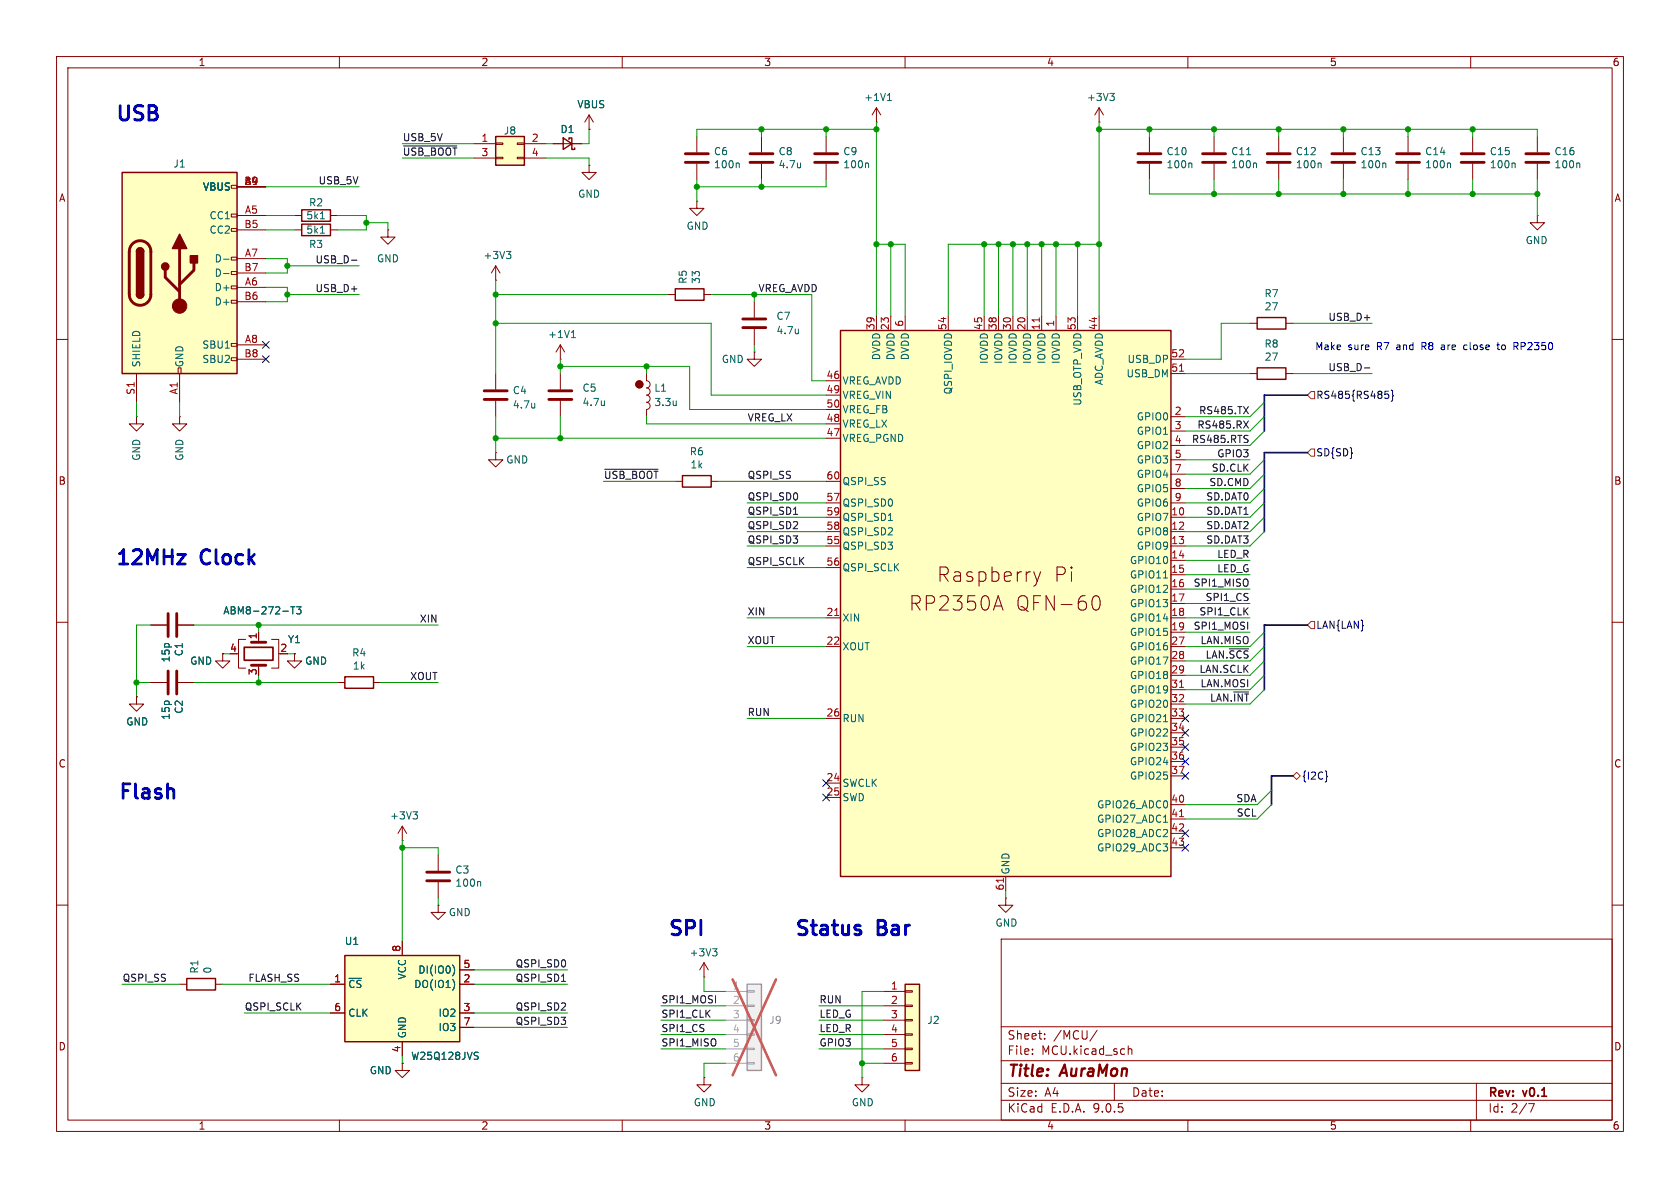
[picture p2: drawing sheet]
<svg xmlns="http://www.w3.org/2000/svg" width="297mm" height="210mm" viewBox="0 0 297 210" stroke-linecap="round" stroke-linejoin="round" font-family="sans-serif">
<defs><g id="words">
<g font-size="3.5" fill="#0000c2">
<text x="20.3" y="22.1">USB</text>
<text x="20.3" y="100.6">12MHz</text>
<text x="35.7" y="100.6">Clock</text>
<text x="20.8" y="142">Flash</text>
<text x="117.8" y="166.1">SPI</text>
<text x="140.2" y="166.1">Status</text>
<text x="155.1" y="166.1">Bar</text>
</g>
<g font-size="3.5" fill="#840000">
<text x="165.6" y="103.1">Raspberry</text>
<text x="186.2" y="103.1">Pi</text>
<text x="160.7" y="108.2">RP2350A</text>
<text x="179.5" y="108.2">QFN-60</text>
</g>
<g font-size="2.8" fill="#840000">
<text x="178" y="190.9">Title:</text>
<text x="187.7" y="190.9">AuraMon</text>
</g>
<g font-size="2.1" fill="#840000">
<text x="178" y="184">Sheet:</text>
<text x="186.2" y="184">/MCU/</text>
<text x="178" y="186.7">File:</text>
<text x="184.1" y="186.7">MCU.kicad_sch</text>
<text x="178" y="196.9">KiCad</text>
<text x="178" y="194.1">Size:</text>
<text x="184.7" y="194.1">A4</text>
<text x="185.7" y="196.9">E.D.A.</text>
<text x="193.3" y="196.9">9.0.5</text>
<text x="200" y="194.1">Date:</text>
<text x="263" y="194.3">Rev:</text>
<text x="263" y="196.9">Id:</text>
<text x="267.1" y="196.9">2/7</text>
<text x="269.4" y="194.3">v0.1</text>
</g>
<g font-size="1.8" fill="#840000">
<text x="35" y="11.9">1</text>
<text x="85" y="11.9">2</text>
<text x="135" y="11.9">3</text>
<text x="185" y="11.9">4</text>
<text x="235" y="11.9">5</text>
<text x="285" y="11.9">6</text>
<text x="10.3" y="35.9">A</text>
<text x="285.3" y="35.9">A</text>
<text x="10.3" y="85.9">B</text>
<text x="285.3" y="85.9">B</text>
<text x="10.3" y="135.9">C</text>
<text x="285.3" y="135.9">C</text>
<text x="10.3" y="185.9">D</text>
<text x="285.3" y="185.9">D</text>
<text x="35" y="199.9">1</text>
<text x="85" y="199.9">2</text>
<text x="135" y="199.9">3</text>
<text x="185" y="199.9">4</text>
<text x="235" y="199.9">5</text>
<text x="285" y="199.9">6</text>
</g>
<g font-size="1.8" fill="#006464">
<text x="89" y="24">J8</text>
<text x="99" y="23.7">D1</text>
<text x="102" y="19.3">VBUS</text>
<text x="152.7" y="18.1">+1V1</text>
<text x="192" y="18.1">+3V3</text>
<text x="30.6" y="29.8">J1</text>
<text x="126.1" y="27.6">C6</text>
<text x="126.1" y="29.9">100n</text>
<text x="137.6" y="27.6">C8</text>
<text x="137.6" y="29.9">4.7u</text>
<text x="149" y="27.6">C9</text>
<text x="149" y="29.9">100n</text>
<text x="206.1" y="29.9">100n</text>
<text x="206.1" y="27.6">C10</text>
<text x="217.6" y="29.9">100n</text>
<text x="217.6" y="27.6">C11</text>
<text x="229" y="29.9">100n</text>
<text x="229" y="27.6">C12</text>
<text x="240.4" y="29.9">100n</text>
<text x="240.4" y="27.6">C13</text>
<text x="251.9" y="29.9">100n</text>
<text x="251.9" y="27.6">C14</text>
<text x="263.3" y="29.9">100n</text>
<text x="263.3" y="27.6">C15</text>
<text x="274.7" y="29.9">100n</text>
<text x="274.7" y="27.6">C16</text>
<text x="35.8" y="33.9">VBUS</text>
<text x="102.1" y="35.2">GND</text>
<text x="36.9" y="39">CC1</text>
<text x="36.9" y="41.5">CC2</text>
<text x="54.1" y="39">5k1</text>
<text x="54.1" y="41.5">5k1</text>
<text x="54.5" y="36.7">R2</text>
<text x="121.3" y="40.8">GND</text>
<text x="37.8" y="46.6">D-</text>
<text x="54.5" y="44">R3</text>
<text x="66.5" y="46.6">GND</text>
<text x="85.4" y="46">+3V3</text>
<text x="269.6" y="43.4">GND</text>
<text x="37.8" y="49.1">D-</text>
<text x="37.8" y="51.7">D+</text>
<text x="121.6" y="50.3" transform="rotate(-90 121.6 50.3)">R5</text>
<text x="123.9" y="50.3" transform="rotate(-90 123.9 50.3)">33</text>
<text x="223.4" y="52.8">R7</text>
<text x="37.8" y="54.2">D+</text>
<text x="96.8" y="60">+1V1</text>
<text x="137.2" y="56.7">C7</text>
<text x="137.2" y="59.3">4.7u</text>
<text x="223.5" y="55.1">27</text>
<text x="25" y="65" transform="rotate(-90 25 65)">SHIELD</text>
<text x="32.6" y="65" transform="rotate(-90 32.6 65)">GND</text>
<text x="35.7" y="61.8">SBU1</text>
<text x="35.7" y="64.4">SBU2</text>
<text x="127.5" y="64.4">GND</text>
<text x="155.8" y="63.8" transform="rotate(-90 155.8 63.8)">DVDD</text>
<text x="158.3" y="63.8" transform="rotate(-90 158.3 63.8)">DVDD</text>
<text x="160.9" y="63.8" transform="rotate(-90 160.9 63.8)">DVDD</text>
<text x="174.9" y="64.4" transform="rotate(-90 174.9 64.4)">IOVDD</text>
<text x="177.4" y="64.4" transform="rotate(-90 177.4 64.4)">IOVDD</text>
<text x="179.9" y="64.4" transform="rotate(-90 179.9 64.4)">IOVDD</text>
<text x="182.5" y="64.4" transform="rotate(-90 182.5 64.4)">IOVDD</text>
<text x="185" y="64.4" transform="rotate(-90 185 64.4)">IOVDD</text>
<text x="187.6" y="64.4" transform="rotate(-90 187.6 64.4)">IOVDD</text>
<text x="199.2" y="64.4">USB_DP</text>
<text x="223.4" y="61.6">R8</text>
<text x="223.5" y="64">27</text>
<text x="90.6" y="69.9">C4</text>
<text x="102.9" y="69.4">C5</text>
<text x="102.9" y="72">4.7u</text>
<text x="115.6" y="69.4">L1</text>
<text x="115.6" y="72">3.3u</text>
<text x="148.8" y="68.2">VREG_AVDD</text>
<text x="148.8" y="70.7">VREG_VIN</text>
<text x="168.5" y="69.8" transform="rotate(-90 168.5 69.8)">QSPI_IOVDD</text>
<text x="191.4" y="71.8" transform="rotate(-90 191.4 71.8)">USB_OTP_VDD</text>
<text x="195.2" y="68.2" transform="rotate(-90 195.2 68.2)">ADC_AVDD</text>
<text x="199.1" y="66.9">USB_DM</text>
<text x="90.6" y="72.4">4.7u</text>
<text x="148.8" y="73.3">VREG_FB</text>
<text x="148.8" y="75.8">VREG_LX</text>
<text x="200.9" y="74.5">GPIO0</text>
<text x="200.9" y="77.1">GPIO1</text>
<text x="25" y="81.6" transform="rotate(-90 25 81.6)">GND</text>
<text x="32.6" y="81.6" transform="rotate(-90 32.6 81.6)">GND</text>
<text x="89.4" y="82.1">GND</text>
<text x="121.8" y="80.7">R6</text>
<text x="122" y="83">1k</text>
<text x="148.8" y="78.3">VREG_PGND</text>
<text x="200.9" y="79.6">GPIO2</text>
<text x="200.9" y="82.1">GPIO3</text>
<text x="148.8" y="86">QSPI_SS</text>
<text x="148.8" y="89.8">QSPI_SD0</text>
<text x="200.9" y="84.7">GPIO4</text>
<text x="200.9" y="87.2">GPIO5</text>
<text x="200.9" y="89.8">GPIO6</text>
<text x="148.8" y="92.3">QSPI_SD1</text>
<text x="148.8" y="94.8">QSPI_SD2</text>
<text x="200.9" y="92.3">GPIO7</text>
<text x="200.9" y="94.8">GPIO8</text>
<text x="148.8" y="97.4">QSPI_SD3</text>
<text x="148.8" y="101.2">QSPI_SCLK</text>
<text x="199.7" y="99.9">GPIO10</text>
<text x="200.9" y="97.4">GPIO9</text>
<text x="199.7" y="102.5">GPIO11</text>
<text x="199.7" y="105">GPIO12</text>
<text x="199.7" y="107.5">GPIO13</text>
<text x="39.4" y="108.8">ABM8-272-T3</text>
<text x="50.8" y="113.9">Y1</text>
<text x="148.8" y="110.1">XIN</text>
<text x="199.7" y="110.1">GPIO14</text>
<text x="199.7" y="112.6">GPIO15</text>
<text x="30.2" y="117.2" transform="rotate(-90 30.2 117.2)">15p</text>
<text x="32.5" y="116.1" transform="rotate(-90 32.5 116.1)">C1</text>
<text x="33.5" y="117.7">GND</text>
<text x="53.8" y="117.7">GND</text>
<text x="62.2" y="116.3">R4</text>
<text x="62.3" y="118.6">1k</text>
<text x="148.8" y="115.2">XOUT</text>
<text x="199.7" y="115.2">GPIO16</text>
<text x="199.7" y="117.7">GPIO17</text>
<text x="199.7" y="120.2">GPIO18</text>
<text x="199.7" y="122.8">GPIO19</text>
<text x="199.7" y="125.3">GPIO20</text>
<text x="22.2" y="128.4">GND</text>
<text x="30.2" y="127.4" transform="rotate(-90 30.2 127.4)">15p</text>
<text x="32.5" y="126.3" transform="rotate(-90 32.5 126.3)">C2</text>
<text x="148.8" y="127.9">RUN</text>
<text x="199.7" y="127.9">GPIO21</text>
<text x="199.7" y="130.4">GPIO22</text>
<text x="199.7" y="132.9">GPIO23</text>
<text x="199.7" y="135.5">GPIO24</text>
<text x="148.8" y="139.3">SWCLK</text>
<text x="148.8" y="141.8">SWD</text>
<text x="193.9" y="143.1">GPIO26_ADC0</text>
<text x="199.7" y="138">GPIO25</text>
<text x="68.9" y="145.1">+3V3</text>
<text x="193.9" y="145.6">GPIO27_ADC1</text>
<text x="193.9" y="148.2">GPIO28_ADC2</text>
<text x="80.4" y="154.6">C3</text>
<text x="178.7" y="154.7" transform="rotate(-90 178.7 154.7)">GND</text>
<text x="193.9" y="150.7">GPIO29_ADC3</text>
<text x="80.4" y="156.9">100n</text>
<text x="60.9" y="167.2">U1</text>
<text x="79.2" y="162.2">GND</text>
<text x="175.9" y="164">GND</text>
<text x="35.3" y="172.2" transform="rotate(-90 35.3 172.2)">R1</text>
<text x="37.6" y="172.2" transform="rotate(-90 37.6 172.2)">0</text>
<text x="72" y="173.2" transform="rotate(-90 72 173.2)">VCC</text>
<text x="73.9" y="172.3">DI(IO0)</text>
<text x="121.8" y="169.3">+3V3</text>
<text x="61.5" y="174.9">~{CS}</text>
<text x="61.5" y="179.9">CLK</text>
<text x="73.1" y="174.9">DO(IO1)</text>
<text x="77.4" y="179.9">IO2</text>
<text x="72" y="183.6" transform="rotate(-90 72 183.6)">GND</text>
<text x="77.4" y="182.5">IO3</text>
<text x="163.8" y="181.2">J2</text>
<text x="65.3" y="190.1">GND</text>
<text x="72.6" y="187.6">W25Q128JVS</text>
<text x="122.6" y="195.8">GND</text>
<text x="150.5" y="195.8">GND</text>
</g>
<g font-size="1.8" fill="#0f0f0f">
<text x="71.1" y="25.1">USB_5V</text>
<text x="71.1" y="27.6">~{USB_BOOT}</text>
<text x="56.2" y="32.7">USB_5V</text>
<text x="55.7" y="46.6">USB_D-</text>
<text x="55.7" y="51.7">USB_D+</text>
<text x="134" y="51.7">VREG_AVDD</text>
<text x="234.7" y="56.8">USB_D+</text>
<text x="234.7" y="65.7">USB_D-</text>
<text x="132.1" y="74.6">VREG_LX</text>
<text x="211.6" y="75.9">RS485.RX</text>
<text x="211.9" y="73.3">RS485.TX</text>
<text x="210.6" y="78.4">RS485.RTS</text>
<text x="214.1" y="83.5">SD.CLK</text>
<text x="215.1" y="80.9">GPIO3</text>
<text x="106.7" y="84.7">~{USB_BOOT}</text>
<text x="132.1" y="88.6">QSPI_SD0</text>
<text x="132.1" y="84.7">QSPI_SS</text>
<text x="213.2" y="88.6">SD.DAT0</text>
<text x="213.7" y="86">SD.CMD</text>
<text x="132.1" y="93.6">QSPI_SD2</text>
<text x="132.1" y="91.1">QSPI_SD1</text>
<text x="213.2" y="91.1">SD.DAT1</text>
<text x="213.2" y="93.6">SD.DAT2</text>
<text x="132.1" y="100">QSPI_SCLK</text>
<text x="132.1" y="96.2">QSPI_SD3</text>
<text x="213.2" y="96.2">SD.DAT3</text>
<text x="215.1" y="98.7">LED_R</text>
<text x="215.1" y="101.3">LED_G</text>
<text x="210.9" y="103.8">SPI1_MISO</text>
<text x="213" y="106.3">SPI1_CS</text>
<text x="74.1" y="110.1">XIN</text>
<text x="132.1" y="108.9">XIN</text>
<text x="132.1" y="114">XOUT</text>
<text x="210.9" y="111.4">SPI1_MOSI</text>
<text x="211.9" y="108.9">SPI1_CLK</text>
<text x="212.1" y="114">LAN.MISO</text>
<text x="211.9" y="119">LAN.SCLK</text>
<text x="213" y="116.5">LAN.~{SCS}</text>
<text x="72.4" y="120.3">XOUT</text>
<text x="212.1" y="121.6">LAN.MOSI</text>
<text x="213.8" y="124.1">LAN.~{INT}</text>
<text x="132.1" y="126.7">RUN</text>
<text x="218.5" y="141.9">SDA</text>
<text x="218.5" y="144.4">SCL</text>
<text x="21.6" y="173.6">QSPI_SS</text>
<text x="43.8" y="173.6">FLASH_SS</text>
<text x="91.1" y="171.1">QSPI_SD0</text>
<text x="91.1" y="173.6">QSPI_SD1</text>
<text x="43.2" y="178.7">QSPI_SCLK</text>
<text x="91.1" y="178.7">QSPI_SD2</text>
<text x="116.8" y="177.5">SPI1_MOSI</text>
<text x="116.8" y="180">SPI1_CLK</text>
<text x="144.8" y="177.5">RUN</text>
<text x="144.8" y="180">LED_G</text>
<text x="91.1" y="181.3">QSPI_SD3</text>
<text x="116.8" y="182.5">SPI1_CS</text>
<text x="116.8" y="185.1">SPI1_MISO</text>
<text x="144.8" y="185.1">GPIO3</text>
<text x="144.8" y="182.5">LED_R</text>
</g>
<g font-size="1.8" fill="#a90000">
<text x="85" y="25.1">1</text>
<text x="85" y="27.7">3</text>
<text x="93.9" y="25.1">2</text>
<text x="93.9" y="27.7">4</text>
<text x="43.1" y="32.8">B4</text>
<text x="43.1" y="40.4">B5</text>
<text x="43.2" y="37.8">A5</text>
<text x="43.2" y="45.5">A7</text>
<text x="43.1" y="48">B7</text>
<text x="43.1" y="53.1">B6</text>
<text x="43.2" y="50.5">A6</text>
<text x="154.7" y="58.5" transform="rotate(-90 154.7 58.5)">39</text>
<text x="157.2" y="58.5" transform="rotate(-90 157.2 58.5)">23</text>
<text x="159.8" y="57.9" transform="rotate(-90 159.8 57.9)">6</text>
<text x="167.4" y="58.5" transform="rotate(-90 167.4 58.5)">54</text>
<text x="173.7" y="58.5" transform="rotate(-90 173.7 58.5)">45</text>
<text x="176.3" y="58.5" transform="rotate(-90 176.3 58.5)">38</text>
<text x="178.8" y="58.5" transform="rotate(-90 178.8 58.5)">30</text>
<text x="181.4" y="58.5" transform="rotate(-90 181.4 58.5)">20</text>
<text x="183.9" y="58.5" transform="rotate(-90 183.9 58.5)">11</text>
<text x="186.4" y="57.9" transform="rotate(-90 186.4 57.9)">1</text>
<text x="190.2" y="58.5" transform="rotate(-90 190.2 58.5)">53</text>
<text x="194.1" y="58.5" transform="rotate(-90 194.1 58.5)">44</text>
<text x="43.1" y="63.2">B8</text>
<text x="43.2" y="60.7">A8</text>
<text x="207" y="63.2">52</text>
<text x="207" y="65.8">51</text>
<text x="23.9" y="69.9" transform="rotate(-90 23.9 69.9)">S1</text>
<text x="31.5" y="69.8" transform="rotate(-90 31.5 69.8)">A1</text>
<text x="146" y="67.1">46</text>
<text x="146" y="69.6">49</text>
<text x="146" y="72.1">50</text>
<text x="146" y="74.7">48</text>
<text x="146" y="77.2">47</text>
<text x="207.6" y="73.4">2</text>
<text x="207.6" y="75.9">3</text>
<text x="207.6" y="78.5">4</text>
<text x="207.6" y="81">5</text>
<text x="207.6" y="83.6">7</text>
<text x="146" y="84.8">60</text>
<text x="146" y="88.6">57</text>
<text x="207.6" y="86.1">8</text>
<text x="207.6" y="88.6">9</text>
<text x="146" y="91.2">59</text>
<text x="146" y="93.7">58</text>
<text x="207" y="91.2">10</text>
<text x="207" y="93.7">12</text>
<text x="146" y="96.3">55</text>
<text x="146" y="100.1">56</text>
<text x="207" y="96.3">13</text>
<text x="207" y="98.8">14</text>
<text x="207" y="101.3">15</text>
<text x="207" y="103.9">16</text>
<text x="207" y="106.4">17</text>
<text x="45.5" y="113.1" transform="rotate(-90 45.5 113.1)">1</text>
<text x="146" y="109">21</text>
<text x="207" y="109">18</text>
<text x="207" y="111.5">19</text>
<text x="40.6" y="115.3">4</text>
<text x="45.5" y="119.5" transform="rotate(-90 45.5 119.5)">3</text>
<text x="49.5" y="115.3">2</text>
<text x="146" y="114">22</text>
<text x="207" y="114">27</text>
<text x="207" y="116.6">28</text>
<text x="207" y="119.1">29</text>
<text x="207" y="121.7">31</text>
<text x="207" y="124.2">32</text>
<text x="146" y="126.7">26</text>
<text x="207" y="126.7">33</text>
<text x="207" y="129.3">34</text>
<text x="207" y="131.8">35</text>
<text x="207" y="134.4">36</text>
<text x="207" y="136.9">37</text>
<text x="146" y="138.2">24</text>
<text x="146" y="140.7">25</text>
<text x="207" y="142">40</text>
<text x="207" y="144.5">41</text>
<text x="207" y="147.1">42</text>
<text x="207" y="149.6">43</text>
<text x="177.5" y="157.5" transform="rotate(-90 177.5 157.5)">61</text>
<text x="59" y="173.7">1</text>
<text x="70.9" y="168.3" transform="rotate(-90 70.9 168.3)">8</text>
<text x="81.8" y="171.2">5</text>
<text x="81.8" y="173.7">2</text>
<text x="59" y="178.8">6</text>
<text x="81.8" y="178.8">3</text>
<text x="157.4" y="175">1</text>
<text x="157.4" y="177.5">2</text>
<text x="81.8" y="181.4">7</text>
<text x="157.4" y="180.1">3</text>
<text x="157.4" y="182.6">4</text>
<text x="157.4" y="185.2">5</text>
<text x="70.9" y="186.1" transform="rotate(-90 70.9 186.1)">4</text>
<text x="157.4" y="187.7">6</text>
</g>
<g font-size="1.8" fill="#0000c2">
<text x="232.4" y="62">Make</text>
<text x="238.3" y="62">sure</text>
<text x="243.5" y="62">R7</text>
<text x="247.2" y="62">and</text>
<text x="251.8" y="62">R8</text>
<text x="255.4" y="62">are</text>
<text x="259.6" y="62">close</text>
<text x="265.8" y="62">to</text>
<text x="268.9" y="62">RP2350</text>
</g>
<g font-size="1.8" fill="#000084">
<text x="232.6" y="70.7">RS485{RS485}</text>
<text x="232.6" y="80.9">SD{SD}</text>
<text x="232.6" y="111.4">LAN{LAN}</text>
<text x="230.1" y="138">{I2C}</text>
</g>
<g font-size="1.8" fill="#aaa">
<text x="129.5" y="175">1</text>
<text x="129.5" y="177.5">2</text>
<text x="129.5" y="180.1">3</text>
<text x="129.5" y="182.6">4</text>
<text x="129.5" y="185.2">5</text>
<text x="129.5" y="187.7">6</text>
</g>
<text font-size="1.8" fill="#989898" x="135.9" y="181.2">J9</text>
</g></defs>
<g fill="none" stroke="#840000" stroke-width=".18">
<path d="M10 10h277v190h-277zM12 12h273v186h-273zM60 10v2M110 10v2M154.9 19.1l-.7 1.2M154.9 19.1l.8 1.2M154.9 19.1v2.5M160 10v2M210 10v2M260 10v2M154.9 21.6h.1M10 60h2"/>
<path d="M133.3 62.2v1.3h1.3l-1.3 1.3-1.2-1.3h1.2M133.3 62.2h.1M285 60h2M10 110h2M285 110h2M10 160h2M177 166h108v32h-108zM285 160h2M60 198v2M110 198v2M152.4 190.5v1.3h1.3l-1.3 1.2-1.3-1.2h1.3M152.4 190.5h.1"/>
<path d="M160 198v2M177 194.5h108M177 191.5h108M177 187.5h108M177 181.5h108M182.5 186.3v.1M182.5 185.5v.1M184.7 183.6v.1M184.7 182.8v.1M194 182.1l-1.3 2M197 191.5v3M199.5 184.9v1.5"/>
<path d="M199.5 185.5l.2-.1 .3 .1 .1 .9M210 198v2M260 198v2M261 191.5v6.5M270.2 195.1h1l-.6 1.5"/>
</g>
<circle cx="113" cy="67.9" r=".63" fill="#840000" stroke="#840000" stroke-width=".18"/>
<path d="M156.9 17.8h.7M157 16.8l.3-.3v1.3" fill="none" stroke="#006464" stroke-width=".18"/>
<path d="M160 174h2.6v15.2h-2.6z" fill="#ffffc2"/>
<path d="M160 174h2.6v15.2h-2.6z" fill="none" stroke="#840000" stroke-width=".25"/>
<g fill="none" stroke="#840000" stroke-width=".18">
<path d="M226.1 24.1v2.8M226.1 29v2.8M156.2 175.3h3.8M156.2 177.8h3.8M160 175.1h1.3v.3h-1.3zM160 177.7h1.3v.2h-1.3zM71.1 188v1.2h1.3l-1.3 1.3-1.3-1.3h1.3M71.1 188h.1M156.2 180.3h3.8M156.2 182.9h3.8M156.2 185.4h3.8M156.2 188h3.8"/>
<path d="M160 180.2h1.3v.3h-1.3zM160 182.8h1.3v.2h-1.3zM160 185.3h1.3v.2h-1.3zM160 187.8h1.3v.3h-1.3z"/>
</g>
<path d="M224 27.2h4.1M224 28.7h4.1" fill="none" stroke="#840000" stroke-width=".51"/>
<path d="M233.4 28.8l.2 .2v.7" fill="none" stroke="#006464" stroke-width=".18"/>
<path d="M61 168.9h20.3v15.3h-20.3z" fill="#ffffc2"/>
<path d="M99.6 24.4l1.5 1-1.5 1zM100.6 24.6v-.2h.5v2h.5v-.2M61 168.9h20.3v15.3h-20.3z" fill="none" stroke="#840000" stroke-width=".25"/>
<g fill="none" stroke="#840000" stroke-width=".18">
<path d="M97.8 25.4h5.1M237.5 24.1v2.8M237.5 29v2.8M248.9 24.1v2.8M248.9 29v2.8M77.5 151.1v2.8M77.5 156v2.8M58.4 174h2.6M58.4 179.1h2.6M71.1 166.4v2.5M77.5 160v1.3h1.2l-1.2 1.3-1.3-1.3h1.3M77.5 160h.1"/>
<path d="M81.3 174h2.5M81.3 179.1h2.5M81.3 171.5h2.5M124.5 172.7h.1M124.5 170.2l-.8 1.3M124.5 170.2l.7 1.3M124.5 170.2v2.5M71.1 184.2v2.5M81.3 181.6h2.5M124.5 190.5v1.3h1.2l-1.2 1.2-1.3-1.2h1.3M124.5 190.5h.1"/>
</g>
<path d="M244.8 28.8l.2 .2v.7M256.2 28.8l.2 .2v.7M84.8 155.8l.2 .2v.7M80.1 170.6a1.49 1.49 0 0 1 0 1.9M80.3 173.7v.8M126 167.7h.8l-.5 .5M126.5 168.2l.3 .2v.3l-.3 .3M84.1 186l.4 .1M84.3 186.7l.2 .2-.2 .4" fill="none" stroke="#006464" stroke-width=".18"/>
<path d="M235.5 27.2h4M235.5 28.7h4M246.9 27.2h4.1M246.9 28.7h4.1M75.4 154.2h4.1M75.4 155.7h4.1" fill="none" stroke="#840000" stroke-width=".51"/>
<path d="M87.6 24.1h5.1v5.1h-5.1z" fill="#ffffc2"/>
<path d="M87.6 24.1h5.1v5.1h-5.1zM61 119.6h5v2.1h-5zM33 173h5.1v2h-5.1z" fill="none" stroke="#840000" stroke-width=".25"/>
<g fill="none" stroke="#840000" stroke-width=".18">
<path d="M83.8 25.4h3.8M83.8 27.9h3.8M87.6 25.3h1.3v.2h-1.3zM87.6 27.8h1.3v.3h-1.3zM91.4 25.3h1.3v.2h-1.3zM91.4 27.8h1.3v.3h-1.3zM92.7 25.4h3.8M92.7 27.9h3.8M104.1 29.2v1.3h1.3l-1.3 1.3-1.2-1.3h1.2M104.1 29.2h.1M104.1 22.9h.1M104.1 20.3l-.7 1.3"/>
<path d="M104.1 20.3l.8 1.3M104.1 20.3v2.6M260.3 24.1v2.8M260.3 29v2.8M271.8 38.1v1.3h-1.3l1.3 1.2 1.2-1.2h-1.2M271.8 38.1h.1M271.8 24.1v2.8M271.8 29v2.8M87.6 49.5h.1M87.6 47l-.7 1.3M87.6 47l.8 1.3M87.6 47v2.5"/>
<path d="M87.6 66v2.8M87.6 70.9v2.8M99.1 63.5h.1M99.1 61v2.5M99.1 66v2.8M99.1 70.9v2.8M99.1 61l-.8 1.2M99.1 61l.7 1.2M114.3 66v1.3a.63 .63 0 0 1 .6 .6 .63 .63 0 0 1-.6 .7M114.3 68.6a.63 .63 0 0 1 .6 .6 .63 .63 0 0 1-.6 .6 .64 .64 0 0 1 .6 .7 .64 .64 0 0 1-.6 .6 .64 .64 0 0 1 .6 .6 .64 .64 0 0 1-.6 .7v1.3M87.6 80v1.3h-1.2l1.2 1.3 1.3-1.3h-1.3M87.6 80h.1"/>
<path d="M39.4 115.6v1.2h1.2l-1.2 1.3-1.3-1.3h1.3M39.4 115.6h.1M41.9 115.6h.3M43.4 113h-1.2v5.1h1.2M45.7 111.8v1.2M45.7 117.6v.5M48 113h1.3v5.1h-1.3M52.1 115.6v1.2h1.2l-1.2 1.3-1.3-1.3h1.3M52.1 115.6h.1M24.1 123.2v1.3h1.3l-1.3 1.2-1.2-1.2h1.2M24.1 123.2h.1M26.7 120.7h2.8"/>
<path d="M31.5 120.7h2.8M59.7 120.7h1.3M66 120.7h1.3M71.1 148.6h.1M71.1 146.1l-.7 1.2M71.1 146.1l.8 1.2M71.1 146.1v2.5M31.7 174h1.3M38.1 174h1.3"/>
</g>
<path d="M258.3 27.2h4.1M258.3 28.7h4.1M269.7 27.2h4.1M269.7 28.7h4.1M85.6 69.1h4.1M85.6 70.6h4.1M97 69.1h4.1M97 70.6h4.1M29.7 118.6v4.1M31.2 118.6v4.1M44.4 113.5h2.6M44.4 117.6h2.6" fill="none" stroke="#840000" stroke-width=".51"/>
<g fill="none" stroke="#006464" stroke-width=".18">
<path d="M267.7 28.8l.2 .2v.7M279.1 28.8l.2 .2v.7M89.5 44.4h.8l-.4 .5M90.1 44.9l.2 .3v.3l-.2 .2M101 59.7h.7M101.1 58.7l.3-.3v1.3M94.5 71.3v.8M94.5 72v.1M106.9 70.9v.8M106.9 71.6h-.1M119.6 70.9v.8M119.6 71.6h-.1"/>
<path d="M50 108h1M51.4 107.3h.7M51.8 107.3v1.2M52.4 107.3h.8l-.4 .4 .3 .2v.5l-.1 .1-.6-.1M73 143.5h.8l-.4 .5M73.6 144l.2 .2v.3l-.2 .3"/>
</g>
<path d="M43.2 114.4h5.1v2.3h-5.1z" fill="none" stroke="#840000" stroke-width=".3"/>
<path d="M148.6 58.4h58.4v96.5h-58.4z" fill="#ffffc2"/>
<path d="M53.3 37.1h5.1v2h-5.1zM53.3 39.6h5.1v2.1h-5.1zM148.6 58.4h58.4v96.5h-58.4z" fill="none" stroke="#840000" stroke-width=".25"/>
<g fill="none" stroke="#840000" stroke-width=".18">
<path d="M52.1 38.1h1.2M58.4 38.1h1.3M52.1 40.6h1.2M58.4 40.6h1.3M68.6 40.6v1.3h1.2l-1.2 1.3-1.3-1.3h1.3M68.6 40.6h.1M154.9 55.9v2.5M157.5 55.9v2.5M160 55.9v2.5M167.6 55.9v2.5M174 55.9v2.5M176.5 55.9v2.5"/>
<path d="M179.1 55.9v2.5M181.6 55.9v2.5M184.1 55.9v2.5M186.7 55.9v2.5M190.5 55.9v2.5M194.3 55.9v2.5M24.1 73.7v1.2h1.3l-1.3 1.3-1.2-1.3h1.2M24.1 73.7h.1M31.7 73.7v1.2h1.3l-1.3 1.3-1.2-1.3h1.2M31.7 73.7h.1M146 67.3h2.6M146 69.9h2.6"/>
<path d="M146 72.4h2.6M146 74.9h2.6M146 77.5h2.6M207 63.5h2.5M207 66h2.5M207 73.7h2.5M207 76.2h2.5M207 78.7h2.5M146 85.1h2.6M146 88.9h2.6M146 91.4h2.6M146 94h2.6"/>
<path d="M146 96.5h2.6M207 88.9h2.5M207 91.4h2.5M207 94h2.5M207 96.5h2.5M207 81.3h2.5M207 83.8h2.5M207 86.4h2.5M207 99.1h2.5M26.7 110.5h2.8M31.5 110.5h2.8M146 100.3h2.6"/>
<path d="M146 109.2h2.6M146 114.3h2.6M175.9 107.1h1.2M176.5 105.3l.8 2.5M182.8 101.1l.6 1.7M183.4 102.8l-.3 .6M184 101.1l-.6 1.7M193 106.3a.93 .93 0 0 1 .6-1 .65 .65 0 0 1 .8 .5 1.49 1.49 0 0 1-.5 2 .65 .65 0 0 1-.7-.4l-.2-.5M207 109.2h2.5M207 114.3h2.5M207 101.6h2.5M207 104.1h2.5"/>
<path d="M207 106.7h2.5M207 111.8h2.5M207 116.8h2.5M207 119.4h2.5M146 127h2.6M146 138.4h2.6M207 127h2.5M207 121.9h2.5M207 124.5h2.5M207 129.5h2.5M207 132.1h2.5M207 134.6h2.5"/>
<path d="M207 137.2h2.5M146 141h2.6M177.8 154.9v2.6M207 142.2h2.5M207 144.8h2.5M207 147.3h2.5M207 149.9h2.5"/>
</g>
<path d="M56.6 38.7h.8M56.6 41.2h.8M157 92h.8M205.7 102.2h.7M205.7 127.6h.7M205.7 145.4h.7" fill="none" stroke="#006464" stroke-width=".18"/>
<path d="M183.7 56.2v.7M208.5 65.6h.7M147.6 108.8h.7M208.5 121.5h.7M177.4 155.2v.8M208.5 144.4h.7" fill="none" stroke="#a90000" stroke-width=".18"/>
<path d="M29.7 108.5v4M31.2 108.5v4" fill="none" stroke="#840000" stroke-width=".51"/>
<path d="M21.6 30.5h20.3v35.5h-20.3z" fill="#ffffc2"/>
<g fill="none" stroke="#840000" stroke-width=".18">
<path d="M40.9 32.8h1v.5h-1zM40.9 37.8h1v.6h-1zM41.9 33h5.1M41.9 38.1h5.1M40.9 40.4h1v.5h-1zM40.9 45.5h1v.5h-1zM40.9 48h1v.5h-1zM40.9 50.5h1v.6h-1zM40.9 53.1h1v.5h-1zM41.9 40.6h5.1M41.9 45.7h5.1M41.9 48.3h5.1"/>
<path d="M41.9 50.8h5.1M41.9 53.3h5.1M118.1 52.1h1.3M124.5 52.1h1.2M133.3 53.3v2.8M133.3 58.2v2.8M24.1 66v5.1M31.5 65h.5v1h-.5zM31.7 66v5.1M40.9 60.7h1v.5h-1zM40.9 63.2h1v.6h-1zM41.9 61h5.1"/>
<path d="M41.9 63.5h5.1M119.4 85.1h1.2M125.7 85.1h1.3"/>
</g>
<path d="M21.6 30.5h20.3v35.5h-20.3zM24.1 44.5a.64 .64 0 0 1 .7-.7 .64 .64 0 0 1 .6 .7M24.1 52.1a.64 .64 0 0 0 .7 .6 .64 .64 0 0 0 .6-.6M119.4 51.1h5.1v2h-5.1zM120.6 84.1h5.1v2h-5.1z" fill="none" stroke="#840000" stroke-width=".25"/>
<path d="M23.4 43.1a1.9 1.9 0 0 1 2.1-.4 1.9 1.9 0 0 1 1.2 1.8v7.6a1.91 1.91 0 0 1-1.9 1.9 1.91 1.91 0 0 1-1.9-1.9v-7.8l.1-.6zM29.2 47.8v1.2l2.5 2.6M31.7 43.9v10.2M34.3 46.5v1.3l-2.6 2.5M131.3 56.4h4.1M131.3 57.9h4.1" fill="none" stroke="#840000" stroke-width=".51"/>
<g fill="#840000" stroke="#840000" stroke-width=".25">
<path d="M24.1 44.5h1.3v7.6h-1.3z"/>
<path d="M24.3 44a.64 .64 0 0 1 .7-.1 .64 .64 0 0 1 .4 .6h-1.3z"/>
<path d="M24.1 52.1h1.3a.64 .64 0 0 1-.6 .6 .64 .64 0 0 1-.7-.6z"/>
<path d="M31.7 41.4l1.3 2.5h-2.5z"/>
<path d="M33.7 45.2h1.2v1.3h-1.2z"/>
<circle cx="29.2" cy="47.1" r=".63"/>
</g>
<circle cx="31.7" cy="54.1" r="1.27" fill="#840000" stroke="#840000" stroke-width=".18"/>
<path d="M39.5 45.8h1M39.5 48.4h1M141.1 58.2v.8M141.1 58.9h.1" fill="none" stroke="#006464" stroke-width=".18"/>
<path d="M132.1 174h2.5v15.2h-2.5z" fill="#f0f0f0"/>
<path d="M132.1 174h2.5v15.2h-2.5z" fill="none" stroke="#a1a1a1" stroke-width=".25"/>
<path d="M128.3 175.3h3.8M128.3 177.8h3.8M132.1 175.1h1.2v.3h-1.2zM132.1 177.7h1.2v.2h-1.2zM128.3 180.3h3.8M128.3 182.9h3.8M128.3 185.4h3.8M128.3 188h3.8M132.1 180.2h1.2v.3h-1.2zM132.1 182.8h1.2v.2h-1.2zM132.1 185.3h1.2v.2h-1.2zM132.1 187.8h1.2v.3h-1.2z" fill="none" stroke="#a1a1a1" stroke-width=".18"/>
<path d="M129.5 173.1l7.7 17M137.2 173.1l-7.7 17" fill="none" stroke="#e65255" stroke-width=".46"/>
<path d="M121.2 27.2h4M121.2 28.7h4M132.6 27.2h4.1M132.6 28.7h4.1M144 27.2h4.1M144 28.7h4.1M201.2 27.2h4M201.2 28.7h4M212.6 27.2h4.1M212.6 28.7h4.1" fill="none" stroke="#840000" stroke-width=".51"/>
<g fill="none" stroke="#840000" stroke-width=".18">
<path d="M194.3 19.1l-.8 1.2M194.3 19.1l.8 1.2M194.3 19.1v2.5M97.8 25.4h1.8M101.1 25.4h1.8M104.1 22.9h.1M123.2 35.6v1.2h1.3l-1.3 1.3-1.3-1.3h1.3M123.2 35.6h.1M123.2 24.1v2.8M123.2 29v2.8M134.6 24.1v2.8M134.6 29v2.8"/>
<path d="M146 24.1v2.8M146 29v2.8M194.3 21.6h.1M203.2 24.1v2.8M203.2 29v2.8M214.6 24.1v2.8M214.6 29v2.8M221 57.2h1.2M227.3 57.2h1.3M221 66h1.2M227.3 66h1.3M26.7 110.5h2.8"/>
<path d="M31.5 110.5h2.8M39.4 115.6h.1M45.7 111.8v1.2M52.1 115.6h.1M24.1 123.2h.1M26.7 120.7h2.8M31.5 120.7h2.8M177.8 158.8v1.2h1.3l-1.3 1.3-1.3-1.3h1.3M177.8 158.8h.1M58.4 174h2.6M58.4 179.1h2.6M71.1 166.4v2.5"/>
<path d="M81.3 174h2.5M81.3 179.1h2.5M81.3 171.5h2.5M71.1 188h.1M71.1 184.2v2.5M81.3 181.6h2.5"/>
<circle cx="113" cy="67.9" r=".63"/>
</g>
<g fill="none" stroke="#006464" stroke-width=".18">
<path d="M196.2 16.5h.8l-.4 .5M196.7 17l.3 .2v.3l-.3 .3M130.5 28.8l.2 .2v.7M141.5 28.8v.9M141.5 29.5v.1M153.4 28.8l.2 .2v.7M210.5 28.8l.2 .2v.7M220.4 27.4h.7M222 28.8l.1 .2v.7M50 108h1M51.4 107.3h.7M51.8 107.3v1.2"/>
<path d="M52.4 107.3h.8l-.4 .4 .3 .2v.5l-.1 .1-.6-.1M80.1 170.6a1.49 1.49 0 0 1 0 1.9M80.3 173.7v.8M84.1 186l.4 .1M84.3 186.7l.2 .2-.2 .4"/>
</g>
<path d="M222.2 56.1h5.1v2.1h-5.1zM222.2 65h5.1v2.1h-5.1z" fill="none" stroke="#840000" stroke-width=".25"/>
<g fill="none" stroke="#000084" stroke-width=".18">
<path d="M46.4 62.9l1.2 1.2M46.4 60.4l1.2 1.2M47.6 62.9l-1.2 1.2M47.6 60.4l-1.2 1.2M244.9 69.2h.6M245 69.6h.3l.2 .3-.1 .5h-.4M245.9 69l.3 .2v.6l.2 .1-.2 .2v.6l-.3 .2M145.4 137.8l1.3 1.2M146.7 137.8l-1.3 1.2M208.9 131.5l1.3 1.2M208.9 128.9l1.3 1.2M208.9 126.4l1.3 1.2"/>
<path d="M208.9 134l1.3 1.2M208.9 136.6l1.3 1.2M210.2 131.5l-1.3 1.2M210.2 128.9l-1.3 1.2M210.2 126.4l-1.3 1.2M210.2 134l-1.3 1.2M210.2 136.6l-1.3 1.2M234.5 137.1l.2 .2-.2 .1M145.4 140.4l1.3 1.2M146.7 140.4l-1.3 1.2M208.9 146.7l1.3 1.2M208.9 149.3l1.3 1.2"/>
<path d="M210.2 146.7l-1.3 1.2M210.2 149.3l-1.3 1.2"/>
</g>
<path d="M231.8 69.2h.6v1.3h-.6l-.7-.6zM231.8 79.4h.6v1.2h-.6l-.7-.6zM231.8 109.9h.6v1.2h-.6l-.7-.6zM228.6 137.2l.6-.7 .7 .7-.7 .6z" fill="none" stroke="#725600" stroke-width=".18"/>
<g fill="none" stroke="#0f0f0f" stroke-width=".18">
<path d="M71.3 25.8h9.5M62.1 46h1M219.9 71.9l.8 1.2M219.9 74.4l.8 1.3M220.5 77h.1M220.6 77.7v.4M220.7 71.9l-.8 1.2M220.7 74.4l-.8 1.3M241.2 65h1M106.9 83h9.4M140.3 90.9h.7M217.3 114.7h3.5"/>
<path d="M99.3 173.5h.7"/>
</g>
<path d="M231.1 69.9h-7.6v6.3M231.1 80h-7.6v14M231.1 110.5h-7.6v11.4M228.6 137.2h-3.8v5" fill="none" stroke="#000084" stroke-width=".3"/>
<g fill="none" stroke="#009600" stroke-width=".18">
<path d="M47 33h16.5M47 38.1h5.1M59.7 38.1h5.1v2.5h-5.1M64.8 39.4h3.8v1.2M71.1 25.4h12.7M71.1 27.9h12.7M96.5 25.4h1.3M96.5 27.9h7.6v1.3M104.1 22.9v2.5h-1.2M123.2 31.8v3.8M134.6 22.9v1.2M134.6 31.8v1.2"/>
<path d="M146 31.8v1.2h-22.8M146 22.9v1.2M154.9 22.9h-31.7v1.2M154.9 21.6v34.3M194.3 22.9h77.5v1.2M194.3 21.6v34.3M203.2 31.8v2.5h68.6M203.2 22.9v1.2M214.6 22.9v1.2M214.6 31.8v2.5M226.1 22.9v1.2M226.1 31.8v2.5"/>
<path d="M237.5 22.9v1.2M237.5 31.8v2.5M248.9 22.9v1.2M248.9 31.8v2.5M260.3 22.9v1.2M260.3 31.8v2.5M271.8 31.8v6.3M47 45.7h3.8v2.6h-3.8M47 50.8h3.8v2.5h-3.8M47 40.6h5.1M50.8 52.1h12.7M50.8 47h12.7"/>
<path d="M87.6 52.1h30.5M87.6 57.2h38.1v12.7h20.3M87.6 49.5v16.5M125.7 52.1h17.8v15.2h2.5M133.3 52.1v1.2M154.9 43.2h5.1v12.7M157.5 43.2v12.7M174 43.2v12.7M176.5 43.2v12.7M179.1 43.2v12.7M181.6 43.2v12.7M184.1 43.2v12.7"/>
<path d="M186.7 43.2v12.7M190.5 43.2v12.7M194.3 43.2h-26.7v12.7M221 57.2h-5.1v6.3h-6.4M228.6 57.2h14M24.1 71.1v2.6M31.7 71.1v2.6M87.6 77.5h58.4M87.6 73.7v6.3M99.1 64.8h22.8v7.6h24.1M99.1 63.5v2.5M99.1 73.7v3.8"/>
<path d="M114.3 73.7v1.2h31.7M114.3 64.8v1.2M133.3 61v1.2M209.5 66h11.5M223.5 73.7l-2.5 2.5h-11.5M223.5 71.1l-2.5 2.6h-11.5M223.5 76.2l-2.5 2.5h-11.5M228.6 66h14M106.7 85.1h12.7M127 85.1h19M132.1 94h13.9M132.1 96.5h13.9"/>
<path d="M132.1 88.9h13.9M132.1 91.4h13.9M209.5 99.1h11.5M209.5 81.3h11.5M223.5 91.4l-2.5 2.6h-11.5M223.5 94l-2.5 2.5h-11.5M223.5 86.4l-2.5 2.5h-11.5M223.5 88.9l-2.5 2.5h-11.5M223.5 83.8l-2.5 2.6h-11.5M223.5 81.3l-2.5 2.5h-11.5M26.7 110.5h-2.6v12.7M34.3 110.5h43.2"/>
<path d="M39.4 115.6h1.2M45.7 110.5v1.3M45.7 119.4v1.3M50.8 115.6h1.3M132.1 109.2h13.9M132.1 114.3h13.9M132.1 100.3h13.9M209.5 109.2h11.5M209.5 101.6h11.5M209.5 111.8h11.5M209.5 104.1h11.5M209.5 106.7h11.5"/>
<path d="M223.5 111.8l-2.5 2.5h-11.5M223.5 114.3l-2.5 2.5h-11.5M223.5 116.8l-2.5 2.6h-11.5M223.5 119.4l-2.5 2.5h-11.5M24.1 120.7h2.6M34.3 120.7h25.4M67.3 120.7h10.2M132.1 127h13.9M223.5 121.9l-2.5 2.6h-11.5M224.8 139.7l-2.6 2.5h-12.7M71.1 148.6v17.8M71.1 149.9h6.4v1.2"/>
<path d="M77.5 158.8v1.2M177.8 157.5v1.3M224.8 142.2l-2.6 2.6h-12.7M21.6 174h10.1M39.4 174h19M43.2 179.1h15.2M83.8 174h16.5M83.8 179.1h16.5M83.8 171.5h16.5M116.8 177.8h11.5M124.5 172.7v2.6h3.8M144.8 177.8h11.4"/>
<path d="M156.2 175.3h-3.8v15.2M71.1 186.7v1.3M83.8 181.6h16.5M116.8 180.3h11.5M116.8 185.4h11.5M116.8 182.9h11.5M128.3 188h-3.8v2.5M144.8 180.3h11.4M144.8 185.4h11.4M144.8 182.9h11.4M152.4 188h3.8"/>
</g>
<path d="M31.4 98h1.3l-1.3 1.7h1.3M152.1 164.5l.1 .3-.1 .3" fill="none" stroke="#0000c2" stroke-width=".51"/>
<path d="M254.9 61h-.1M254.9 61.3l-.1 .2 .1 .3M259.2 61h-.3l-.1 .2v.5l.4 .1M264.6 61h.5M264.8 60.5v1.1l.3 .2M267.6 60.5h.5l.3 .3-.1 .4h-.7M267.9 61.2l.5 .6" fill="none" stroke="#0000c2" stroke-width=".18"/>
<g fill="#009600" stroke="#009600" stroke-width=".18">
<circle cx="248.9" cy="34.3" r=".46"/>
<circle cx="271.8" cy="34.3" r=".46"/>
<circle cx="260.3" cy="34.3" r=".46"/>
<circle cx="226.1" cy="22.9" r=".46"/>
<circle cx="237.5" cy="22.9" r=".46"/>
<circle cx="248.9" cy="22.9" r=".46"/>
<circle cx="260.3" cy="22.9" r=".46"/>
<circle cx="237.5" cy="34.3" r=".46"/>
<circle cx="226.1" cy="34.3" r=".46"/>
<circle cx="181.6" cy="43.2" r=".46"/>
<circle cx="179.1" cy="43.2" r=".46"/>
<circle cx="176.5" cy="43.2" r=".46"/>
<circle cx="194.3" cy="43.2" r=".46"/>
<circle cx="194.3" cy="22.9" r=".46"/>
<circle cx="190.5" cy="43.2" r=".46"/>
<circle cx="186.7" cy="43.2" r=".46"/>
<circle cx="184.1" cy="43.2" r=".46"/>
<circle cx="214.6" cy="34.3" r=".46"/>
<circle cx="214.6" cy="22.9" r=".46"/>
<circle cx="203.2" cy="22.9" r=".46"/>
<circle cx="154.9" cy="22.9" r=".46"/>
<circle cx="123.2" cy="33" r=".46"/>
<circle cx="146" cy="22.9" r=".46"/>
<circle cx="134.6" cy="33" r=".46"/>
<circle cx="174" cy="43.2" r=".46"/>
<circle cx="157.5" cy="43.2" r=".46"/>
<circle cx="114.3" cy="64.8" r=".46"/>
<circle cx="99.1" cy="64.8" r=".46"/>
<circle cx="133.3" cy="52.1" r=".46"/>
<circle cx="154.9" cy="43.2" r=".46"/>
<circle cx="50.8" cy="47" r=".46"/>
<circle cx="50.8" cy="52.1" r=".46"/>
<circle cx="64.8" cy="39.4" r=".46"/>
<circle cx="45.7" cy="110.5" r=".46"/>
<circle cx="71.1" cy="149.9" r=".46"/>
<circle cx="24.1" cy="120.7" r=".46"/>
<circle cx="45.7" cy="120.7" r=".46"/>
<circle cx="87.6" cy="77.5" r=".46"/>
<circle cx="134.6" cy="22.9" r=".46"/>
<circle cx="87.6" cy="52.1" r=".46"/>
<circle cx="87.6" cy="57.2" r=".46"/>
<circle cx="99.1" cy="77.5" r=".46"/>
<circle cx="152.4" cy="188" r=".46"/>
</g>
<use href="#words"/>
</svg>
